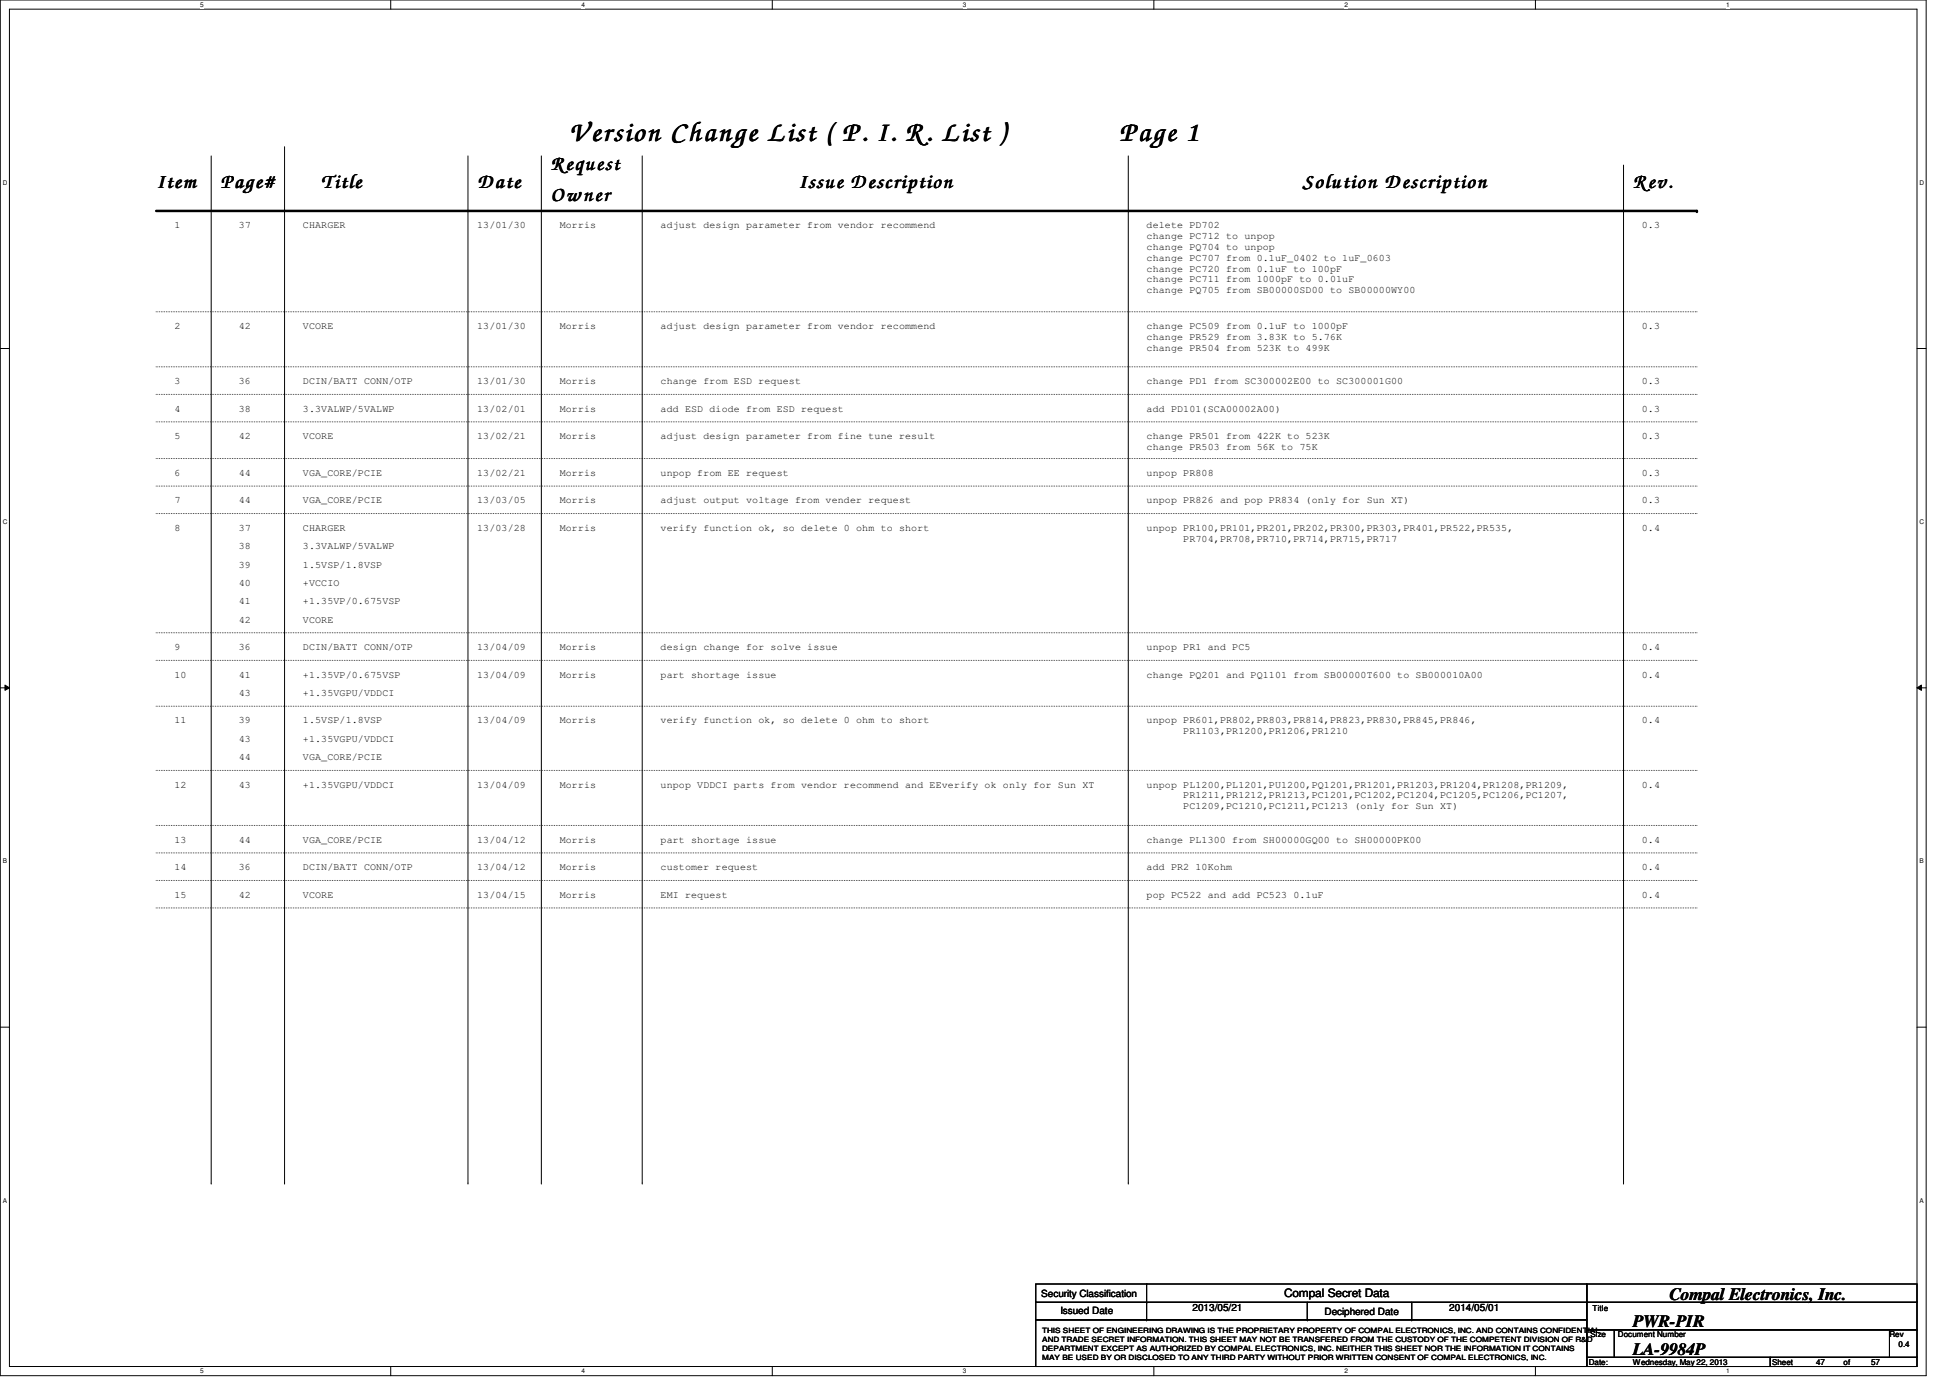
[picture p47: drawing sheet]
<svg xmlns="http://www.w3.org/2000/svg" width="297mm" height="210mm" viewBox="0 0 297 210" stroke-linecap="round" stroke-linejoin="round" font-family="sans-serif">
<defs><g id="words">
<g font-size="5.2">
<text x="86.7" y="21.5">Version Change List ( P. I. R. List )</text>
<text x="170.6" y="21.5">Page 1</text>
</g>
<g font-size="3.8">
<text x="23.9" y="28.6">Item</text>
<text x="33.6" y="28.6">Page#</text>
<text x="48.9" y="28.7">Title</text>
<text x="72.8" y="28.6">Date</text>
<text x="83.9" y="25.8">Request</text>
<text x="121.7" y="28.6">Issue Description</text>
<text x="198.4" y="28.6">Solution Description</text>
<text x="248.7" y="28.7">Rev.</text>
<text x="83.9" y="30.6">Owner</text>
</g>
<g font-size="2.6">
<text x="254.3" y="198">Compal Electronics, Inc.</text>
<text x="248.7" y="202.1">PWR-PIR</text>
<text x="248.7" y="206.3">LA-9984P</text>
</g>
<text font-size="1.8" x="195.6" y="197.6">Compal Secret Data</text>
<g font-size="1.5">
<text x="26.6" y="34.8">1</text>
<text x="36.4" y="34.8">37</text>
<text x="46.1" y="34.8">CHARGER</text>
<text x="72.7" y="34.8">13/01/30</text>
<text x="85.3" y="34.8">Morris</text>
<text x="100.6" y="34.8">adjust design parameter from vendor recommend</text>
<text x="174.7" y="34.8">delete PD702</text>
<text x="250.1" y="34.8">0.3</text>
<text x="174.7" y="36.4">change PC712 to unpop</text>
<text x="174.7" y="38.1">change PQ704 to unpop</text>
<text x="174.7" y="39.7">change PC707 from 0.1uF_0402 to 1uF_0603</text>
<text x="174.7" y="41.4">change PC720 from 0.1uF to 100pF</text>
<text x="174.7" y="43">change PC711 from 1000pF to 0.01uF</text>
<text x="174.7" y="44.7">change PQ705 from SB00000SD00 to SB00000WY00</text>
<text x="26.6" y="50.1">2</text>
<text x="36.4" y="50.1">42</text>
<text x="46.1" y="50.1">VCORE</text>
<text x="72.7" y="50.1">13/01/30</text>
<text x="85.3" y="50.1">Morris</text>
<text x="100.6" y="50.1">adjust design parameter from vendor recommend</text>
<text x="174.7" y="50.1">change PC509 from 0.1uF to 1000pF</text>
<text x="174.7" y="51.8">change PR529 from 3.83K to 5.76K</text>
<text x="174.7" y="53.4">change PR504 from 523K to 499K</text>
<text x="250.1" y="50.1">0.3</text>
<text x="26.6" y="58.5">3</text>
<text x="36.4" y="58.5">36</text>
<text x="46.1" y="58.5">DCIN/BATT CONN/OTP</text>
<text x="72.7" y="58.5">13/01/30</text>
<text x="85.3" y="58.5">Morris</text>
<text x="100.6" y="58.5">change from ESD request</text>
<text x="174.7" y="58.5">change PD1 from SC300002E00 to SC300001G00</text>
<text x="250.1" y="58.5">0.3</text>
<text x="26.6" y="62.7">4</text>
<text x="36.4" y="62.7">38</text>
<text x="46.1" y="62.7">3.3VALWP/5VALWP</text>
<text x="72.7" y="62.7">13/02/01</text>
<text x="85.3" y="62.7">Morris</text>
<text x="100.6" y="62.7">add ESD diode from ESD request</text>
<text x="174.7" y="62.7">add PD101(SCA00002A00)</text>
<text x="250.1" y="62.7">0.3</text>
<text x="26.6" y="66.9">5</text>
<text x="36.4" y="66.9">42</text>
<text x="46.1" y="66.9">VCORE</text>
<text x="72.7" y="66.9">13/02/21</text>
<text x="85.3" y="66.9">Morris</text>
<text x="100.6" y="66.9">adjust design parameter from fine tune result</text>
<text x="174.7" y="66.9">change PR501 from 422K to 523K</text>
<text x="174.7" y="68.5">change PR503 from 56K to 75K</text>
<text x="250.1" y="66.9">0.3</text>
<text x="26.6" y="76.7">7</text>
<text x="26.6" y="72.5">6</text>
<text x="36.4" y="76.7">44</text>
<text x="36.4" y="72.5">44</text>
<text x="46.1" y="76.7">VGA_CORE/PCIE</text>
<text x="46.1" y="72.5">VGA_CORE/PCIE</text>
<text x="72.7" y="76.7">13/03/05</text>
<text x="72.7" y="72.5">13/02/21</text>
<text x="85.3" y="76.7">Morris</text>
<text x="85.3" y="72.5">Morris</text>
<text x="100.6" y="76.7">adjust output voltage from vender request</text>
<text x="100.6" y="72.5">unpop from EE request</text>
<text x="174.7" y="72.5">unpop PR808</text>
<text x="174.7" y="76.7">unpop PR826 and pop PR834 (only for Sun XT)</text>
<text x="250.1" y="72.5">0.3</text>
<text x="250.1" y="76.7">0.3</text>
<text x="26.6" y="80.9">8</text>
<text x="36.4" y="80.9">37</text>
<text x="36.4" y="83.7">38</text>
<text x="46.1" y="80.9">CHARGER</text>
<text x="46.1" y="83.7">3.3VALWP/5VALWP</text>
<text x="72.7" y="80.9">13/03/28</text>
<text x="85.3" y="80.9">Morris</text>
<text x="100.6" y="80.9">verify function ok, so delete 0 ohm to short</text>
<text x="174.7" y="80.9">unpop PR100,PR101,PR201,PR202,PR300,PR303,PR401,PR522,PR535,</text>
<text x="180.3" y="82.5">PR704,PR708,PR710,PR714,PR715,PR717</text>
<text x="250.1" y="80.9">0.4</text>
<text x="36.4" y="86.4">39</text>
<text x="36.4" y="89.2">40</text>
<text x="46.1" y="86.4">1.5VSP/1.8VSP</text>
<text x="46.1" y="89.2">+VCCIO</text>
<text x="36.4" y="92">41</text>
<text x="36.4" y="94.8">42</text>
<text x="46.1" y="92">+1.35VP/0.675VSP</text>
<text x="46.1" y="94.8">VCORE</text>
<text x="26.6" y="99">9</text>
<text x="36.4" y="99">36</text>
<text x="46.1" y="99">DCIN/BATT CONN/OTP</text>
<text x="72.7" y="99">13/04/09</text>
<text x="85.3" y="99">Morris</text>
<text x="100.6" y="99">design change for solve issue</text>
<text x="174.7" y="99">unpop PR1 and PC5</text>
<text x="250.1" y="99">0.4</text>
<text x="26.6" y="103.2">10</text>
<text x="36.4" y="106">43</text>
<text x="36.4" y="103.2">41</text>
<text x="46.1" y="106">+1.35VGPU/VDDCI</text>
<text x="46.1" y="103.2">+1.35VP/0.675VSP</text>
<text x="72.7" y="103.2">13/04/09</text>
<text x="85.3" y="103.2">Morris</text>
<text x="100.6" y="103.2">part shortage issue</text>
<text x="174.7" y="103.2">change PQ201 and PQ1101 from SB00000T600 to SB000010A00</text>
<text x="250.1" y="103.2">0.4</text>
<text x="26.6" y="110.2">11</text>
<text x="36.4" y="110.2">39</text>
<text x="36.4" y="113">43</text>
<text x="46.1" y="110.2">1.5VSP/1.8VSP</text>
<text x="46.1" y="113">+1.35VGPU/VDDCI</text>
<text x="72.7" y="110.2">13/04/09</text>
<text x="85.3" y="110.2">Morris</text>
<text x="100.6" y="110.2">verify function ok, so delete 0 ohm to short</text>
<text x="174.7" y="110.2">unpop PR601,PR802,PR803,PR814,PR823,PR830,PR845,PR846,</text>
<text x="180.3" y="111.8">PR1103,PR1200,PR1206,PR1210</text>
<text x="250.1" y="110.2">0.4</text>
<text x="26.6" y="120">12</text>
<text x="36.4" y="115.8">44</text>
<text x="36.4" y="120">43</text>
<text x="46.1" y="115.8">VGA_CORE/PCIE</text>
<text x="46.1" y="120">+1.35VGPU/VDDCI</text>
<text x="72.7" y="120">13/04/09</text>
<text x="85.3" y="120">Morris</text>
<text x="100.6" y="120">unpop VDDCI parts from vendor recommend and EEverify ok only for Sun XT</text>
<text x="174.7" y="120">unpop PL1200,PL1201,PU1200,PQ1201,PR1201,PR1203,PR1204,PR1208,PR1209,</text>
<text x="250.1" y="120">0.4</text>
<text x="180.3" y="121.6">PR1211,PR1212,PR1213,PC1201,PC1202,PC1204,PC1205,PC1206,PC1207,</text>
<text x="180.3" y="123.3">PC1209,PC1210,PC1211,PC1213 (only for Sun XT)</text>
<text x="26.6" y="128.4">13</text>
<text x="36.4" y="128.4">44</text>
<text x="46.1" y="128.4">VGA_CORE/PCIE</text>
<text x="72.7" y="128.4">13/04/12</text>
<text x="85.3" y="128.4">Morris</text>
<text x="100.6" y="128.4">part shortage issue</text>
<text x="174.7" y="128.4">change PL1300 from SH00000GQ00 to SH00000PK00</text>
<text x="250.1" y="128.4">0.4</text>
<text x="26.6" y="132.5">14</text>
<text x="26.6" y="136.7">15</text>
<text x="36.4" y="132.5">36</text>
<text x="36.4" y="136.7">42</text>
<text x="46.1" y="132.5">DCIN/BATT CONN/OTP</text>
<text x="46.1" y="136.7">VCORE</text>
<text x="72.7" y="132.5">13/04/12</text>
<text x="72.7" y="136.7">13/04/15</text>
<text x="85.3" y="136.7">Morris</text>
<text x="85.3" y="132.5">Morris</text>
<text x="100.6" y="136.7">EMI request</text>
<text x="100.6" y="132.5">customer request</text>
<text x="174.7" y="132.5">add PR2 10Kohm</text>
<text x="174.7" y="136.7">pop PC522 and add PC523 0.1uF</text>
<text x="250.1" y="132.5">0.4</text>
<text x="250.1" y="136.7">0.4</text>
<text x="158.6" y="197.5">Security Classification</text>
<text x="161.5" y="200.2">Issued Date</text>
<text x="181.6" y="199.8">2013/05/21</text>
<text x="201.8" y="200.3">Deciphered Date</text>
<text x="220.8" y="199.8">2014/05/01</text>
</g>
<g font-size="1.2">
<text x="242.3" y="203.7">Size</text>
<text x="242.6" y="199.6">Title</text>
<text x="246.5" y="203.7">Document Number</text>
<text x="287.8" y="203.7">Rev</text>
<text x="242" y="207.9">Date:</text>
<text x="248.7" y="207.9">Wednesday, May 22, 2013</text>
<text x="270" y="207.9">Sheet</text>
<text x="276.6" y="207.9">47</text>
<text x="280.8" y="207.9">of</text>
<text x="285" y="207.9">57</text>
<text x="289.2" y="205.1">0.4</text>
</g>
<g font-size="1.1">
<text x="158.7" y="203.1">THIS SHEET OF ENGINEERING DRAWING IS THE PROPRIETARY PROPERTY OF COMPAL ELECTRONICS, INC. AND CONTAINS CONFIDENTIAL</text>
<text x="158.7" y="204.4">AND TRADE SECRET INFORMATION. THIS SHEET MAY NOT BE TRANSFERED FROM THE CUSTODY OF THE COMPETENT DIVISION OF R&amp;D</text>
<text x="158.7" y="205.8">DEPARTMENT EXCEPT AS AUTHORIZED BY COMPAL ELECTRONICS, INC. NEITHER THIS SHEET NOR THE INFORMATION IT CONTAINS</text>
<text x="158.7" y="207.1">MAY BE USED BY OR DISCLOSED TO ANY THIRD PARTY WITHOUT PRIOR WRITTEN CONSENT OF COMPAL ELECTRONICS, INC.</text>
</g>
<g font-size="1">
<text x="30.5" y="1.1">5</text>
<text x="88.6" y="1.1">4</text>
<text x="146.7" y="1.1">3</text>
<text x="204.8" y="1.1">2</text>
<text x="262.9" y="1.1">1</text>
<text x=".4" y="28.1">D</text>
<text x="292.4" y="28.1">D</text>
<text x=".4" y="79.8">C</text>
<text x="292.4" y="79.8">C</text>
<text x=".4" y="131.5">B</text>
<text x="292.4" y="131.5">B</text>
<text x=".4" y="183.2">A</text>
<text x="292.4" y="183.2">A</text>
<text x="30.5" y="209.2">5</text>
<text x="88.6" y="209.2">4</text>
<text x="146.7" y="209.2">3</text>
<text x="204.8" y="209.2">2</text>
<text x="262.9" y="209.2">1</text>
</g>
</g></defs>
<path d="M0 0h293.4v209.5h-293.4zM1.4 1.4h290.6v206.8h-290.6z" fill="none" stroke="#000" stroke-width=".15"/>
<g fill="#fff">
<path d="M30.5 .2h.5v1.1h-.5z"/>
<path d="M30.5 208.3h.5v1.1h-.5z"/>
</g>
<path d="M59.5 0v1.4M59.5 208.2v1.3" fill="none" stroke="#000" stroke-width=".15"/>
<g fill="#fff">
<path d="M88.6 .2h.5v1.1h-.5z"/>
<path d="M88.6 208.3h.5v1.1h-.5z"/>
</g>
<path d="M117.6 0v1.4M117.6 208.2v1.3" fill="none" stroke="#000" stroke-width=".15"/>
<g fill="#fff">
<path d="M146.7 .2h.5v1.1h-.5z"/>
<path d="M146.7 208.3h.5v1.1h-.5z"/>
</g>
<path d="M175.8 0v1.4M175.8 208.2v1.3" fill="none" stroke="#000" stroke-width=".15"/>
<g fill="#fff">
<path d="M204.8 .2h.6v1.1h-.6z"/>
<path d="M204.8 208.3h.6v1.1h-.6z"/>
</g>
<path d="M233.9 0v1.4M233.9 208.2v1.3" fill="none" stroke="#000" stroke-width=".15"/>
<g fill="#fff">
<path d="M262.9 .2h.6v1.1h-.6z"/>
<path d="M262.9 208.3h.6v1.1h-.6z"/>
<path d="M.4 27.2h.7v1.1h-.7z"/>
<path d="M292.4 27.2h.7v1.1h-.7z"/>
<path d="M.4 78.9h.7v1.1h-.7z"/>
<path d="M292.4 78.9h.7v1.1h-.7z"/>
</g>
<path d="M0 53.1h1.4M292 53.1h1.4" fill="none" stroke="#000" stroke-width=".15"/>
<g fill="#fff">
<path d="M.4 130.6h.7v1.1h-.7z"/>
<path d="M292.4 130.6h.6v1.1h-.6z"/>
</g>
<path d="M0 104.8h1.4M.8 104.4l.6 .4-.6 .4zM292 104.8l.7-.4v.8zM292 104.8h1.4" fill="none" stroke="#000" stroke-width=".15"/>
<path d="M.8 104.4l.6 .4-.6 .4zM292 104.8l.7-.4v.8z" fill="#000"/>
<g fill="#fff">
<path d="M.4 182.3h.7v1.1h-.7z"/>
<path d="M292.4 182.3h.6v1.1h-.6z"/>
</g>
<g fill="none" stroke="#000" stroke-width=".15">
<path d="M32.2 23.7v156.5M43.3 22.4v157.8M71.3 23.7v156.5M82.5 23.7v156.5M97.8 23.7v156.5M171.9 23.7v156.5M247.3 25.1v155.1M0 156.5h1.4M292 156.5h1.4M32.2 180.2h.1M43.3 180.2h.1M71.3 180.2h.1"/>
<path d="M82.5 180.2h.1M97.8 180.2h.1M157.8 195.6h83.9v2.8h-83.9zM157.8 198.4h83.9v2.6h-83.9zM171.9 180.2h.1M174.7 198.4h.1M174.7 195.6v5.4M199.1 198.4v2.6M215 198.4v2.6M241.7 195.6h50.3v2.8h-50.3zM241.7 198.4h50.3v4.2h-50.3zM247.3 180.2h.1"/>
<path d="M157.8 201h83.9v7.2h-83.9zM174.7 201h.1M199.1 201h.1M215 201h.1M241.7 202.6h4.2v4.2h-4.2zM241.7 206.8h28v1.4h-28zM245.9 202.6h41.9v4.2h-41.9zM269.7 206.8h22.3v1.4h-22.3zM287.8 202.6h4.2v4.2h-4.2z"/>
</g>
<path d="M23.8 32.1h234.7" fill="none" stroke="#000" stroke-width=".38"/>
<circle cx="258.5" cy="32.1" r=".19" fill="#000"/>
<g fill="none" stroke="#000" stroke-width=".15" stroke-dasharray="0 .3">
<path d="M23.8 47.5h234.7M23.8 55.9h234.7M258.5 47.5h.1M258.5 55.9h.1M23.8 60.1h234.7M23.8 64.3h234.7M23.8 69.8h234.7M23.8 74h234.7M23.8 78.2h234.7M258.5 60.1h.1M258.5 64.3h.1M258.5 69.8h.1"/>
<path d="M258.5 74h.1M258.5 78.2h.1M23.8 96.4h234.7M258.5 96.4h.1M23.8 100.6h234.7M23.8 107.6h234.7M23.8 117.3h234.7M258.5 100.6h.1M258.5 107.6h.1M258.5 117.3h.1M23.8 125.7h234.7M23.8 129.9h234.7"/>
<path d="M23.8 134.1h234.7M23.8 138.3h234.7M258.5 125.7h.1M258.5 129.9h.1M258.5 134.1h.1M258.5 138.3h.1"/>
</g>
<use href="#words"/>
</svg>
